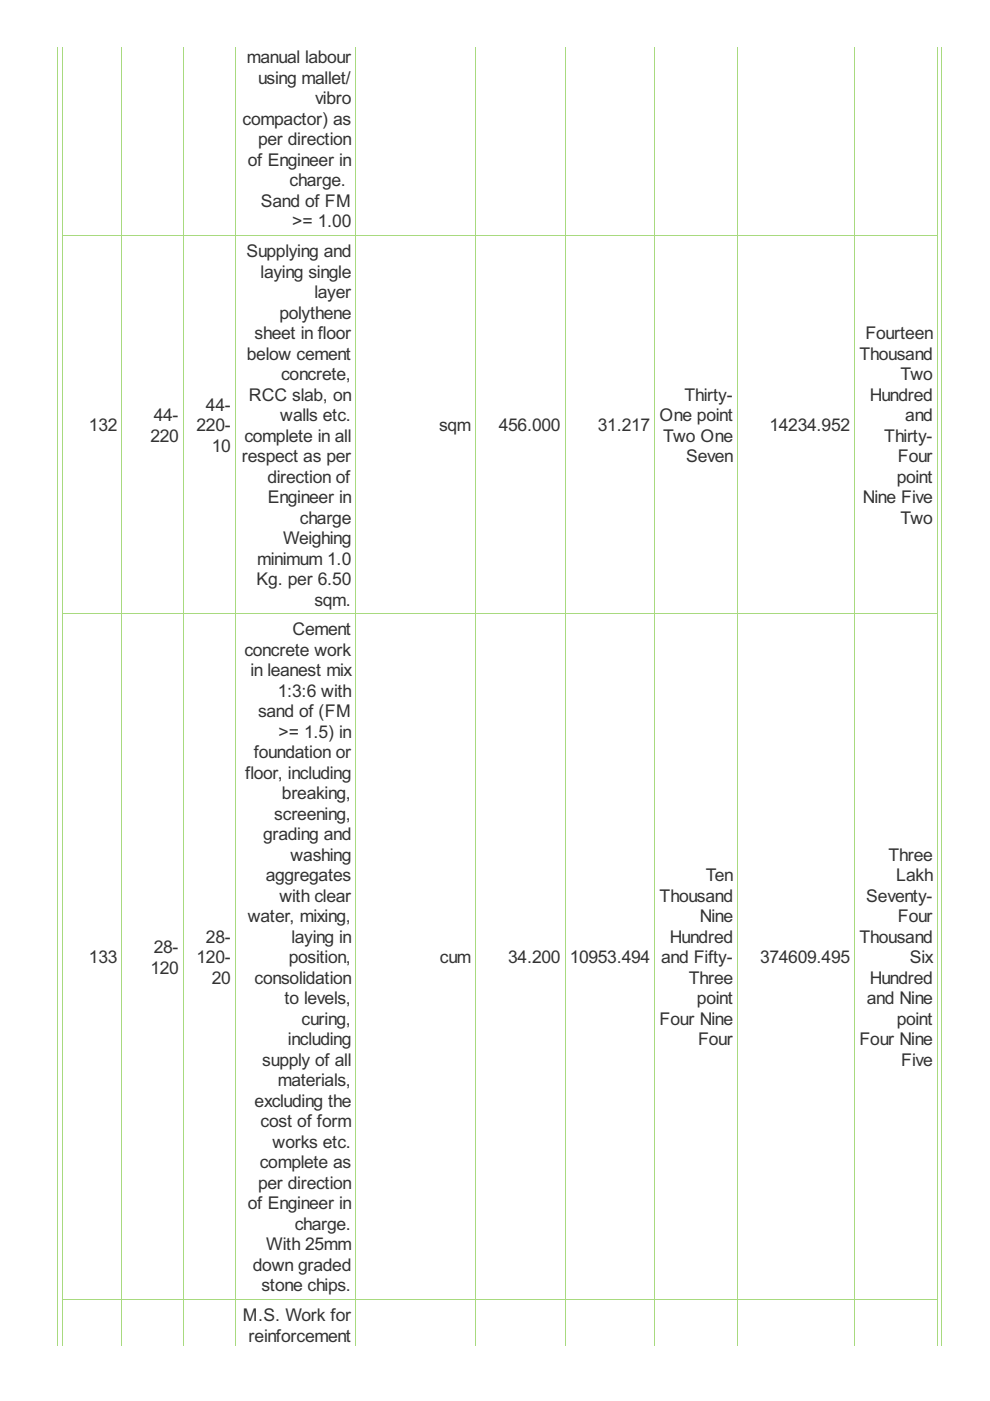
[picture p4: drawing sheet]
<svg xmlns="http://www.w3.org/2000/svg" width="210mm" height="297mm" viewBox="0 0 210 297" stroke-linecap="round" stroke-linejoin="round" font-family="sans-serif">
<defs><g id="words">
<g font-size="4.2" fill="#333">
<text x="52.4" y="13.4">manual labour</text>
<text x="54.7" y="17.8">using mallet/</text>
<text x="66.8" y="22.1">vibro</text>
<text x="51.5" y="26.5">compactor) as</text>
<text x="52.5" y="35.2">of Engineer in</text>
<text x="54.7" y="30.8">per direction</text>
<text x="61.4" y="39.5">charge.</text>
<text x="55.3" y="43.8">Sand of FM</text>
<text x="62" y="48.2">&gt;= 1.00</text>
<text x="52.2" y="54.5">Supplying and</text>
<text x="55.3" y="58.9">laying single</text>
<text x="66.7" y="63.2">layer</text>
<text x="54" y="71.9">sheet in floor</text>
<text x="59.2" y="67.6">polythene</text>
<text x="183.5" y="71.9">Fourteen</text>
<text x="52.4" y="76.3">below cement</text>
<text x="182.2" y="76.3">Thousand</text>
<text x="59.6" y="80.6">concrete,</text>
<text x="190.9" y="80.6">Two</text>
<text x="32.6" y="89.3">44-</text>
<text x="43.7" y="87.1">44-</text>
<text x="52.8" y="84.9">RCC slab, on</text>
<text x="59.4" y="89.3">walls etc.</text>
<text x="139.9" y="89.3">One point</text>
<text x="145.1" y="84.9">Thirty-</text>
<text x="184.4" y="84.9">Hundred</text>
<text x="191.9" y="89.3">and</text>
<text x="18.9" y="91.5">132</text>
<text x="31.9" y="93.6">220</text>
<text x="41.7" y="91.5">220-</text>
<text x="44.9" y="95.8">10</text>
<text x="51.8" y="93.6">complete in all</text>
<text x="93.1" y="91.5">sqm</text>
<text x="105.8" y="91.5">456.000</text>
<text x="126.8" y="91.5">31.217</text>
<text x="140.6" y="93.6">Two One</text>
<text x="163.2" y="91.5">14234.952</text>
<text x="187.5" y="93.6">Thirty-</text>
<text x="51.3" y="98">respect as per</text>
<text x="145.5" y="98">Seven</text>
<text x="190.4" y="98">Four</text>
<text x="56.7" y="102.3">direction of</text>
<text x="56.8" y="106.7">Engineer in</text>
<text x="183" y="106.7">Nine Five</text>
<text x="190.1" y="102.3">point</text>
<text x="63.6" y="111">charge</text>
<text x="190.9" y="111">Two</text>
<text x="54.5" y="119.7">minimum 1.0</text>
<text x="60" y="115.4">Weighing</text>
<text x="54.4" y="124.1">Kg. per 6.50</text>
<text x="66.7" y="128.4">sqm.</text>
<text x="62" y="134.7">Cement</text>
<text x="51.8" y="139.1">concrete work</text>
<text x="53.1" y="143.4">in leanest mix</text>
<text x="58.9" y="147.8">1:3:6 with</text>
<text x="54.7" y="152.1">sand of (FM</text>
<text x="53.8" y="160.8">foundation or</text>
<text x="59.1" y="156.5">&gt;= 1.5) in</text>
<text x="52" y="165.1">floor, including</text>
<text x="58.1" y="173.8">screening,</text>
<text x="59.8" y="169.5">breaking,</text>
<text x="55.8" y="178.2">grading and</text>
<text x="61.6" y="182.5">washing</text>
<text x="188.4" y="182.5">Three</text>
<text x="56.3" y="186.9">aggregates</text>
<text x="59.2" y="191.2">with clear</text>
<text x="139.9" y="191.2">Thousand</text>
<text x="149.6" y="186.9">Ten</text>
<text x="183.7" y="191.2">Seventy-</text>
<text x="190" y="186.9">Lakh</text>
<text x="52.5" y="195.6">water, mixing,</text>
<text x="148.4" y="195.6">Nine</text>
<text x="190.4" y="195.6">Four</text>
<text x="32.6" y="202.1">28-</text>
<text x="43.7" y="199.9">28-</text>
<text x="61.8" y="199.9">laying in</text>
<text x="142" y="199.9">Hundred</text>
<text x="182.2" y="199.9">Thousand</text>
<text x="18.9" y="204.3">133</text>
<text x="31.9" y="206.4">120</text>
<text x="41.7" y="204.3">120-</text>
<text x="44.9" y="208.6">20</text>
<text x="54" y="208.6">consolidation</text>
<text x="61.2" y="204.3">position,</text>
<text x="93.3" y="204.3">cum</text>
<text x="107.8" y="204.3">34.200</text>
<text x="120.8" y="204.3">10953.494</text>
<text x="140.2" y="204.3">and Fifty-</text>
<text x="146" y="208.6">Three</text>
<text x="161.2" y="204.3">374609.495</text>
<text x="184.4" y="208.6">Hundred</text>
<text x="192.9" y="204.3">Six</text>
<text x="60.3" y="212.9">to levels,</text>
<text x="147.8" y="212.9">point</text>
<text x="183.8" y="212.9">and Nine</text>
<text x="61" y="221.6">including</text>
<text x="63.9" y="217.3">curing,</text>
<text x="139.9" y="217.3">Four Nine</text>
<text x="148" y="221.6">Four</text>
<text x="182.2" y="221.6">Four Nine</text>
<text x="190.1" y="217.3">point</text>
<text x="55.6" y="226">supply of all</text>
<text x="191.1" y="226">Five</text>
<text x="58.9" y="230.3">materials,</text>
<text x="54" y="234.7">excluding the</text>
<text x="55.3" y="239">cost of form</text>
<text x="57.8" y="243.4">works etc.</text>
<text x="55.1" y="247.7">complete as</text>
<text x="52.5" y="256.4">of Engineer in</text>
<text x="54.7" y="252.1">per direction</text>
<text x="62.5" y="260.7">charge.</text>
<text x="53.6" y="269.4">down graded</text>
<text x="56.4" y="265.1">With 25mm</text>
<text x="55.4" y="273.8">stone chips.</text>
<text x="51.5" y="280.1">M.S. Work for</text>
<text x="52.7" y="284.5">reinforcement</text>
</g>
</g></defs>
<g fill="none" stroke="#a8da7f" stroke-width=".21">
<path d="M12.3 9.9v275.5M13.3 9.9v275.5M25.8 9.9v275.5M38.9 9.9v275.5M49.9 9.9v275.5M75.4 9.9v275.5M100.8 9.9v275.5M119.8 9.9v275.5M138.8 9.9v275.5M156.4 9.9v275.5M181.2 9.9v275.5M198.7 9.9v275.5"/>
<path d="M199.6 9.9v275.5M13.2 49.9h185.6M13.2 130.1h185.6M13.2 275.5h185.6"/>
</g>
<use href="#words"/>
</svg>
